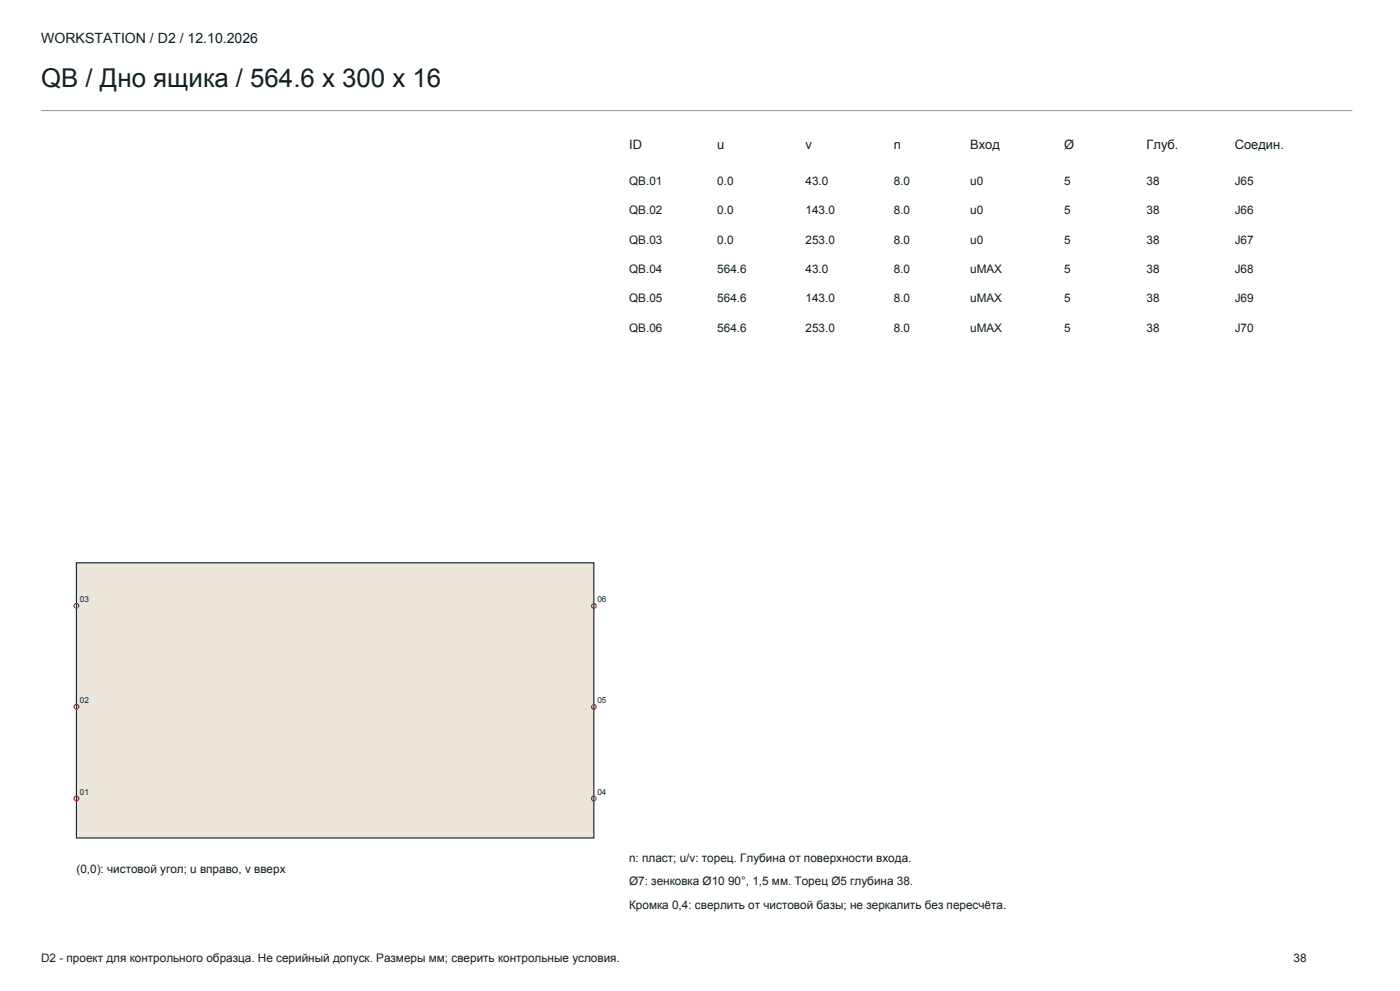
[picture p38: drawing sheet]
<svg xmlns="http://www.w3.org/2000/svg" width="420mm" height="297mm" viewBox="0 0 420 297" stroke-linecap="round" stroke-linejoin="round" font-family="sans-serif">
<defs><g id="words">
<text font-size="7.8" fill="#121f24" x="12.3" y="26.1">QB / Дно ящика / 564.6 x 300 x 16</text>
<text font-size="4.2" fill="#121f24" x="12.3" y="13">WORKSTATION / D2 / 12.10.2026</text>
<g font-size="3.9" fill="#121f24">
<text x="188.7" y="44.8">ID</text>
<text x="215.2" y="44.8">u</text>
<text x="241.7" y="44.8">v</text>
<text x="268.1" y="44.8">n</text>
<text x="291" y="44.8">Вход</text>
<text x="319.3" y="44.8">Ø</text>
<text x="344" y="44.8">Глуб.</text>
<text x="370.4" y="44.8">Соедин.</text>
</g>
<g font-size="3.5" fill="#121f24">
<text x="188.7" y="55.3">QB.01</text>
<text x="215.2" y="55.3">0.0</text>
<text x="241.7" y="55.3">43.0</text>
<text x="268.1" y="55.3">8.0</text>
<text x="291" y="55.3">u0</text>
<text x="319.3" y="55.3">5</text>
<text x="344" y="55.3">38</text>
<text x="370.4" y="55.3">J65</text>
<text x="188.7" y="64.2">QB.02</text>
<text x="215.2" y="64.2">0.0</text>
<text x="241.7" y="64.2">143.0</text>
<text x="268.1" y="64.2">8.0</text>
<text x="291" y="64.2">u0</text>
<text x="319.3" y="64.2">5</text>
<text x="344" y="64.2">38</text>
<text x="370.4" y="64.2">J66</text>
<text x="188.7" y="73">QB.03</text>
<text x="215.2" y="73">0.0</text>
<text x="241.7" y="73">253.0</text>
<text x="268.1" y="73">8.0</text>
<text x="291" y="73">u0</text>
<text x="319.3" y="73">5</text>
<text x="344" y="73">38</text>
<text x="370.4" y="73">J67</text>
<text x="188.7" y="81.8">QB.04</text>
<text x="215.2" y="81.8">564.6</text>
<text x="241.7" y="81.8">43.0</text>
<text x="268.1" y="81.8">8.0</text>
<text x="291" y="81.8">uMAX</text>
<text x="319.3" y="81.8">5</text>
<text x="344" y="81.8">38</text>
<text x="370.4" y="81.8">J68</text>
<text x="188.7" y="90.6">QB.05</text>
<text x="215.2" y="90.6">564.6</text>
<text x="241.7" y="90.6">143.0</text>
<text x="268.1" y="90.6">8.0</text>
<text x="291" y="90.6">uMAX</text>
<text x="319.3" y="90.6">5</text>
<text x="344" y="90.6">38</text>
<text x="370.4" y="90.6">J69</text>
<text x="188.7" y="99.4">QB.06</text>
<text x="215.2" y="99.4">564.6</text>
<text x="241.7" y="99.4">253.0</text>
<text x="268.1" y="99.4">8.0</text>
<text x="291" y="99.4">uMAX</text>
<text x="319.3" y="99.4">5</text>
<text x="344" y="99.4">38</text>
<text x="370.4" y="99.4">J70</text>
<text x="22.9" y="261.7">(0,0): чистовой угол; u вправо, v вверх</text>
<text x="188.7" y="258.2">n: пласт; u/v: торец. Глубина от поверхности входа.</text>
<text x="188.7" y="265.3">Ø7: зенковка Ø10 90°, 1,5 мм. Торец Ø5 глубина 38.</text>
<text x="188.7" y="272.3">Кромка 0,4: сверлить от чистовой базы; не зеркалить без пересчёта.</text>
<text x="12.3" y="288.2">D2 - проект для контрольного образца. Не серийный допуск. Размеры мм; сверить контрольные условия.</text>
<text x="388.1" y="288.2">38</text>
</g>
<g font-size="2.5" fill="#121f24">
<text x="24" y="180.5">03</text>
<text x="179.2" y="180.5">06</text>
<text x="24" y="210.8">02</text>
<text x="179.2" y="210.8">05</text>
<text x="24" y="238.3">01</text>
<text x="179.2" y="238.3">04</text>
</g>
</g></defs>
<path d="M12.3 33.1h393.4" fill="none" stroke="#99a6a6" stroke-width=".35"/>
<path d="M22.9 168.7h155.3v82.4h-155.3z" fill-rule="evenodd" fill="#ebe6d9" stroke="#1a2629" stroke-width=".35"/>
<g fill="none" stroke="#b31f0f" stroke-width=".35">
<circle cx="22.9" cy="181.6" r=".71"/>
<circle cx="178.2" cy="181.6" r=".71"/>
<circle cx="22.9" cy="211.8" r=".71"/>
<circle cx="178.2" cy="211.8" r=".71"/>
<circle cx="22.9" cy="239.3" r=".71"/>
<circle cx="178.2" cy="239.3" r=".71"/>
</g>
<use href="#words"/>
</svg>
